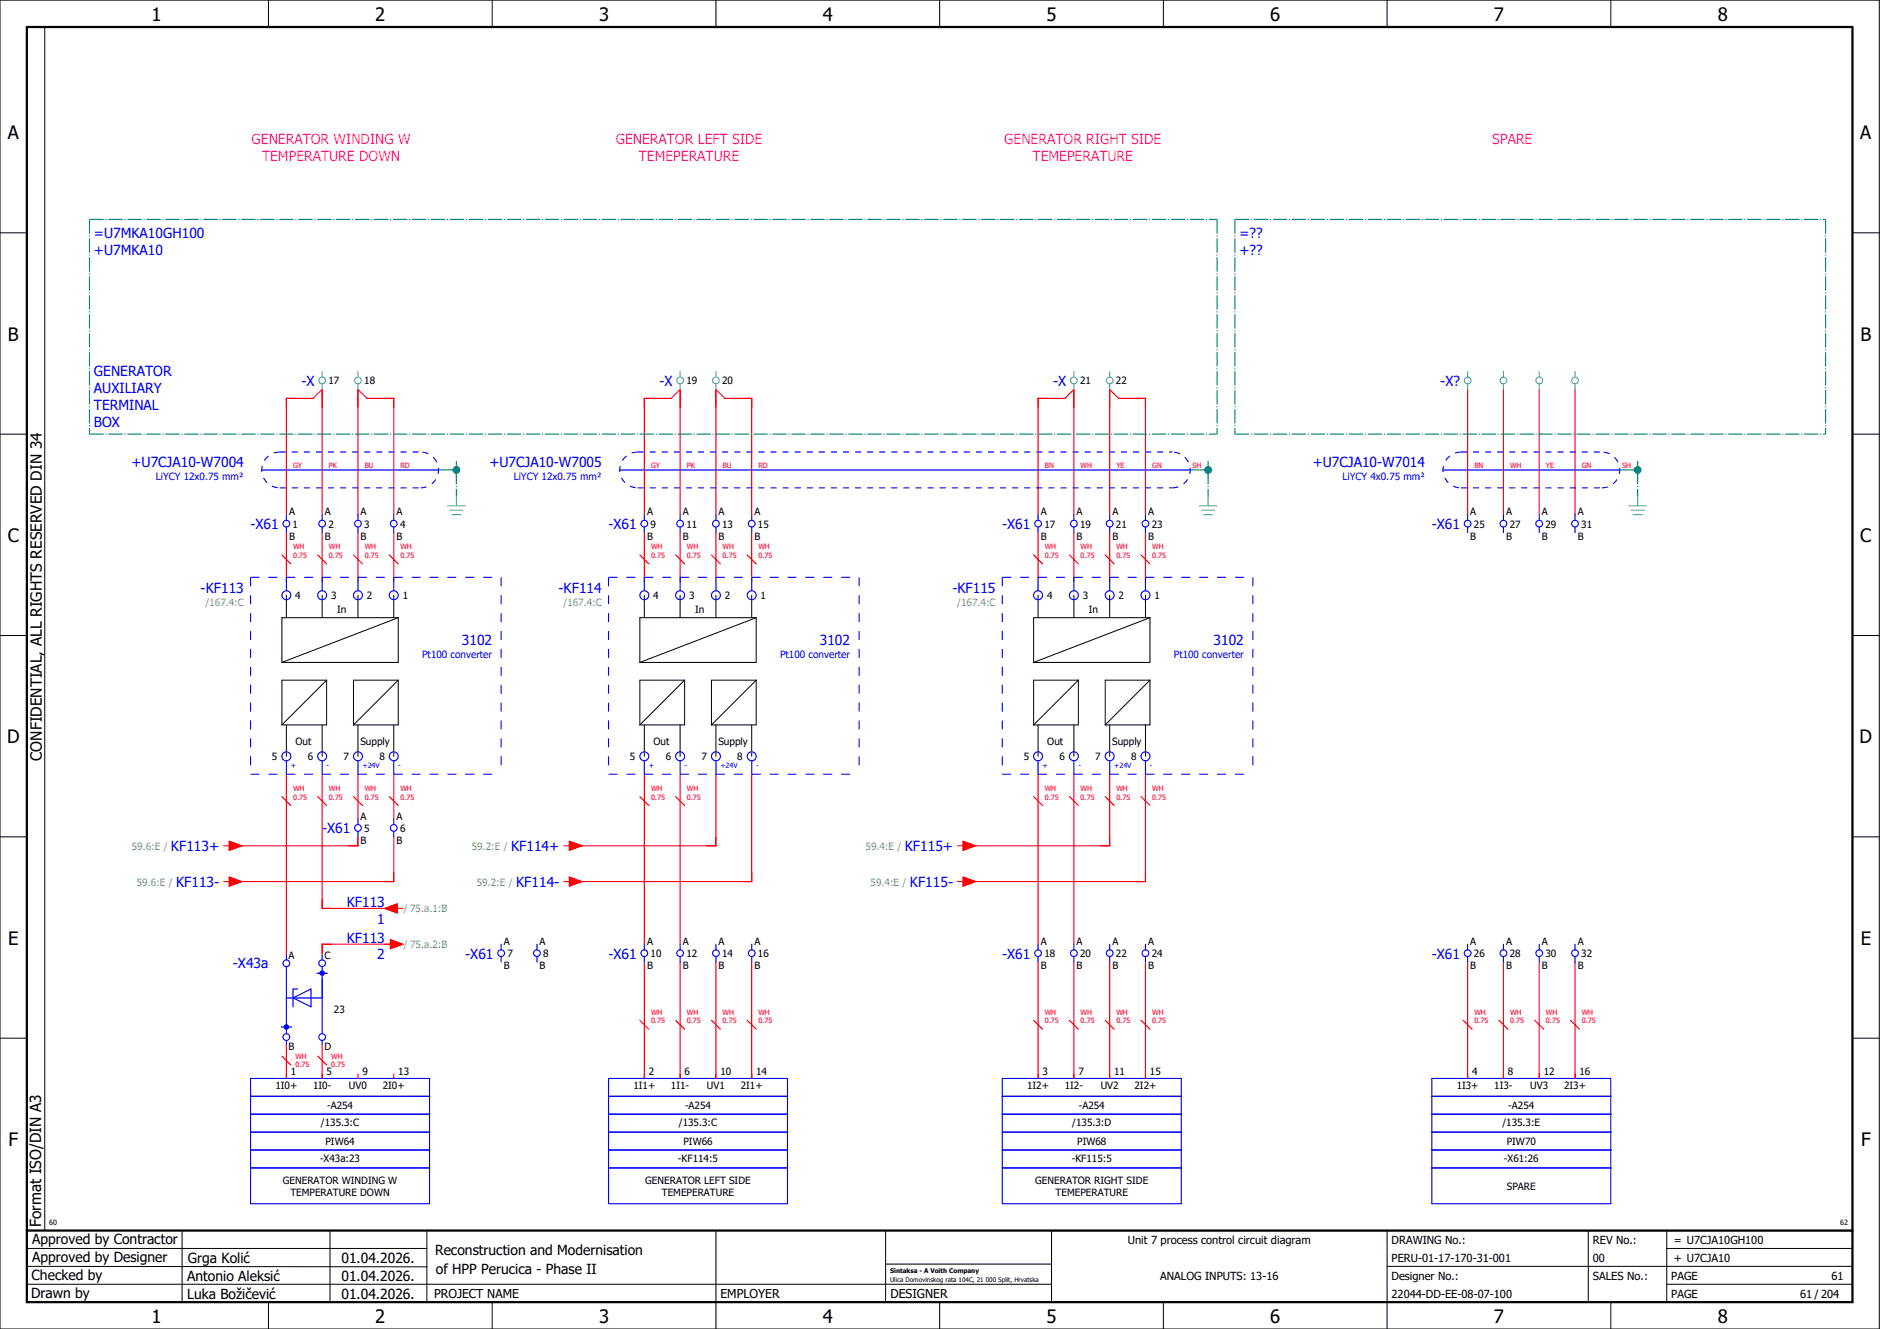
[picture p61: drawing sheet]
<svg xmlns="http://www.w3.org/2000/svg" width="420mm" height="297mm" viewBox="0 0 420 297" stroke-linecap="round" stroke-linejoin="round" font-family="sans-serif">
<defs><g id="words">
<g font-size="4.1">
<text x="33.9" y="4.7">1</text>
<text x="83.9" y="4.7">2</text>
<text x="133.9" y="4.7">3</text>
<text x="183.9" y="4.7">4</text>
<text x="233.9" y="4.7">5</text>
<text x="283.9" y="4.7">6</text>
<text x="333.9" y="4.7">7</text>
<text x="383.9" y="4.7">8</text>
<text x="1.8" y="31.2">A</text>
<text x="415.8" y="31.2">A</text>
<text x="1.8" y="76.2">B</text>
<text x="415.8" y="76.2">B</text>
<text x="1.8" y="121.2">C</text>
<text x="415.8" y="121.2">C</text>
<text x="1.6" y="166.2">D</text>
<text x="415.6" y="166.2">D</text>
<text x="1.8" y="211.2">E</text>
<text x="415.8" y="211.2">E</text>
<text x="1.9" y="256.2">F</text>
<text x="415.9" y="256.2">F</text>
<text x="33.9" y="295.7">1</text>
<text x="83.9" y="295.7">2</text>
<text x="133.9" y="295.7">3</text>
<text x="183.9" y="295.7">4</text>
<text x="233.9" y="295.7">5</text>
<text x="283.9" y="295.7">6</text>
<text x="333.9" y="295.7">7</text>
<text x="383.9" y="295.7">8</text>
</g>
<g font-size="3.4">
<text x="9.4" y="170" transform="rotate(-90 9.4 170)">CONFIDENTIAL, ALL RIGHTS RESERVED DIN 34</text>
<text x="9.2" y="274.3" transform="rotate(-90 9.2 274.3)">Format ISO/DIN A3</text>
</g>
<g font-size="3.1" fill="#f0f">
<text x="56.2" y="32.1">GENERATOR WINDING W</text>
<text x="58.6" y="35.9">TEMPERATURE DOWN</text>
<text x="137.6" y="32.1">GENERATOR LEFT SIDE</text>
<text x="142.8" y="35.9">TEMEPERATURE</text>
<text x="224.4" y="32.1">GENERATOR RIGHT SIDE</text>
<text x="230.8" y="35.9">TEMEPERATURE</text>
<text x="333.5" y="32.1">SPARE</text>
</g>
<g font-size="3.1" fill="#00f">
<text x="21" y="53.1">=U7MKA10GH100</text>
<text x="277" y="53.1">=??</text>
<text x="21" y="56.9">+U7MKA10</text>
<text x="277" y="56.9">+??</text>
<text x="21" y="84.1">GENERATOR</text>
<text x="21" y="87.9">AUXILIARY</text>
<text x="67.4" y="86.3">-X</text>
<text x="147.4" y="86.3">-X</text>
<text x="235.4" y="86.3">-X</text>
<text x="321.9" y="86.3">-X?</text>
<text x="21" y="91.6">TERMINAL</text>
<text x="21" y="95.4">BOX</text>
<text x="29.4" y="104.4">+U7CJA10-W7004</text>
<text x="109.4" y="104.4">+U7CJA10-W7005</text>
<text x="293.4" y="104.4">+U7CJA10-W7014</text>
<text x="56" y="118.3">-X61</text>
<text x="136" y="118.3">-X61</text>
<text x="224" y="118.3">-X61</text>
<text x="320" y="118.3">-X61</text>
<text x="44.8" y="132.6">-KF113</text>
<text x="124.8" y="132.6">-KF114</text>
<text x="212.8" y="132.6">-KF115</text>
<text x="103.2" y="144.1">3102</text>
<text x="183.2" y="144.1">3102</text>
<text x="271.2" y="144.1">3102</text>
<text x="38.2" y="190.3">KF113+</text>
<text x="72" y="186.3">-X61</text>
<text x="114.2" y="190.3">KF114+</text>
<text x="202.2" y="190.3">KF115+</text>
<text x="39.3" y="198.3">KF113-</text>
<text x="77.5" y="202.7">KF113</text>
<text x="115.3" y="198.3">KF114-</text>
<text x="203.3" y="198.3">KF115-</text>
<text x="84.3" y="206.4">1</text>
<text x="77.5" y="210.7">KF113</text>
<text x="84.3" y="214.4">2</text>
<text x="104" y="214.3">-X61</text>
<text x="136" y="214.3">-X61</text>
<text x="224" y="214.3">-X61</text>
<text x="320" y="214.3">-X61</text>
<text x="52" y="216.3">-X43a</text>
</g>
<g font-size="3.1">
<text x="7.2" y="278.1">Approved by Contractor</text>
<text x="97.2" y="280.5">Reconstruction and Modernisation</text>
<text x="7.1" y="286.1">Checked by</text>
<text x="7.2" y="282.1">Approved by Designer</text>
<text x="41.8" y="286.2">Antonio Aleksić</text>
<text x="42" y="282.3">Grga Kolić</text>
<text x="76.3" y="282.3">01.04.2026.</text>
<text x="76.3" y="286.3">01.04.2026.</text>
<text x="97.4" y="284.8">of HPP Perucica - Phase II</text>
<text x="6.9" y="290">Drawn by</text>
<text x="41.8" y="290.3">Luka Božičević</text>
<text x="76.3" y="290.3">01.04.2026.</text>
</g>
<g font-size="2.7">
<text x="97" y="290.1">PROJECT NAME</text>
<text x="161" y="290.1">EMPLOYER</text>
<text x="199" y="290.1">DESIGNER</text>
</g>
<g font-size="2.5">
<text x="252" y="278">Unit 7 process control circuit diagram</text>
<text x="311" y="278">DRAWING No.:</text>
<text x="356" y="278">REV No.:</text>
<text x="374.1" y="278">= U7CJA10GH100</text>
<text x="259.3" y="286">ANALOG INPUTS: 13-16</text>
<text x="311" y="286">Designer No.:</text>
<text x="311" y="282">PERU-01-17-170-31-001</text>
<text x="356" y="286">SALES No.:</text>
<text x="356" y="282">00</text>
<text x="373.5" y="286">PAGE</text>
<text x="374.1" y="282.1">+ U7CJA10</text>
<text x="409.3" y="286">61</text>
<text x="311" y="290">22044-DD-EE-08-07-100</text>
<text x="373.5" y="290">PAGE</text>
<text x="402.3" y="290">61 / 204</text>
</g>
<g font-size="2.2">
<text x="73.4" y="85.9">17</text>
<text x="81.4" y="85.9">18</text>
<text x="153.4" y="85.9">19</text>
<text x="161.4" y="85.9">20</text>
<text x="241.4" y="85.9">21</text>
<text x="249.4" y="85.9">22</text>
<text x="64.6" y="115.2">A</text>
<text x="65.4" y="117.9">1</text>
<text x="72.6" y="115.2">A</text>
<text x="73.4" y="117.9">2</text>
<text x="80.6" y="115.2">A</text>
<text x="81.4" y="117.9">3</text>
<text x="88.6" y="115.2">A</text>
<text x="89.4" y="117.9">4</text>
<text x="144.6" y="115.2">A</text>
<text x="145.4" y="117.9">9</text>
<text x="152.6" y="115.2">A</text>
<text x="153.4" y="117.9">11</text>
<text x="160.6" y="115.2">A</text>
<text x="161.4" y="117.9">13</text>
<text x="168.6" y="115.2">A</text>
<text x="169.4" y="117.9">15</text>
<text x="232.6" y="115.2">A</text>
<text x="233.4" y="117.9">17</text>
<text x="240.6" y="115.2">A</text>
<text x="241.4" y="117.9">19</text>
<text x="248.6" y="115.2">A</text>
<text x="249.4" y="117.9">21</text>
<text x="256.6" y="115.2">A</text>
<text x="257.4" y="117.9">23</text>
<text x="328.6" y="115.2">A</text>
<text x="329.4" y="117.9">25</text>
<text x="336.6" y="115.2">A</text>
<text x="337.4" y="117.9">27</text>
<text x="344.6" y="115.2">A</text>
<text x="345.4" y="117.9">29</text>
<text x="352.6" y="115.2">A</text>
<text x="353.4" y="117.9">31</text>
<text x="64.6" y="120.7">B</text>
<text x="72.6" y="120.7">B</text>
<text x="80.6" y="120.7">B</text>
<text x="88.6" y="120.7">B</text>
<text x="144.6" y="120.7">B</text>
<text x="152.6" y="120.7">B</text>
<text x="160.6" y="120.7">B</text>
<text x="168.6" y="120.7">B</text>
<text x="232.6" y="120.7">B</text>
<text x="240.6" y="120.7">B</text>
<text x="248.6" y="120.7">B</text>
<text x="256.6" y="120.7">B</text>
<text x="328.6" y="120.7">B</text>
<text x="336.6" y="120.7">B</text>
<text x="344.6" y="120.7">B</text>
<text x="352.6" y="120.7">B</text>
<text x="66" y="133.9">4</text>
<text x="74" y="133.9">3</text>
<text x="75.4" y="137.1">In</text>
<text x="82" y="133.9">2</text>
<text x="90" y="133.9">1</text>
<text x="146" y="133.9">4</text>
<text x="154" y="133.9">3</text>
<text x="155.4" y="137.1">In</text>
<text x="162" y="133.9">2</text>
<text x="170" y="133.9">1</text>
<text x="234" y="133.9">4</text>
<text x="242" y="133.9">3</text>
<text x="243.3" y="137.1">In</text>
<text x="250" y="133.9">2</text>
<text x="258" y="133.9">1</text>
<text x="66.1" y="166.5">Out</text>
<text x="80.5" y="166.5">Supply</text>
<text x="146.1" y="166.5">Out</text>
<text x="160.5" y="166.5">Supply</text>
<text x="234.1" y="166.5">Out</text>
<text x="248.5" y="166.5">Supply</text>
<text x="60.8" y="169.9">5</text>
<text x="68.8" y="169.9">6</text>
<text x="76.8" y="169.9">7</text>
<text x="84.8" y="169.9">8</text>
<text x="140.8" y="169.9">5</text>
<text x="148.8" y="169.9">6</text>
<text x="156.8" y="169.9">7</text>
<text x="164.8" y="169.9">8</text>
<text x="228.8" y="169.9">5</text>
<text x="236.8" y="169.9">6</text>
<text x="244.8" y="169.9">7</text>
<text x="252.8" y="169.9">8</text>
<text x="80.6" y="183.2">A</text>
<text x="81.4" y="185.9">5</text>
<text x="88.6" y="183.2">A</text>
<text x="89.4" y="185.9">6</text>
<text x="80.6" y="188.7">B</text>
<text x="88.6" y="188.7">B</text>
<text x="64.5" y="214.3">A</text>
<text x="72.5" y="214.3">C</text>
<text x="112.6" y="211.2">A</text>
<text x="113.4" y="213.9">7</text>
<text x="120.6" y="211.2">A</text>
<text x="121.4" y="213.9">8</text>
<text x="144.6" y="211.2">A</text>
<text x="145.4" y="213.9">10</text>
<text x="152.6" y="211.2">A</text>
<text x="153.4" y="213.9">12</text>
<text x="160.6" y="211.2">A</text>
<text x="161.4" y="213.9">14</text>
<text x="168.6" y="211.2">A</text>
<text x="169.4" y="213.9">16</text>
<text x="232.6" y="211.2">A</text>
<text x="233.4" y="213.9">18</text>
<text x="240.6" y="211.2">A</text>
<text x="241.4" y="213.9">20</text>
<text x="248.6" y="211.2">A</text>
<text x="249.4" y="213.9">22</text>
<text x="256.6" y="211.2">A</text>
<text x="257.4" y="213.9">24</text>
<text x="328.6" y="211.2">A</text>
<text x="329.4" y="213.9">26</text>
<text x="336.6" y="211.2">A</text>
<text x="337.4" y="213.9">28</text>
<text x="344.6" y="211.2">A</text>
<text x="345.4" y="213.9">30</text>
<text x="352.6" y="211.2">A</text>
<text x="353.4" y="213.9">32</text>
<text x="112.6" y="216.7">B</text>
<text x="120.6" y="216.7">B</text>
<text x="144.6" y="216.7">B</text>
<text x="152.6" y="216.7">B</text>
<text x="160.6" y="216.7">B</text>
<text x="168.6" y="216.7">B</text>
<text x="232.6" y="216.7">B</text>
<text x="240.6" y="216.7">B</text>
<text x="248.6" y="216.7">B</text>
<text x="256.6" y="216.7">B</text>
<text x="328.6" y="216.7">B</text>
<text x="336.6" y="216.7">B</text>
<text x="344.6" y="216.7">B</text>
<text x="352.6" y="216.7">B</text>
<text x="74.6" y="226.4">23</text>
<text x="64.5" y="234.8">B</text>
<text x="72.5" y="234.8">D</text>
<text x="61.5" y="243.5">1I0+</text>
<text x="65" y="240.4">1</text>
<text x="70" y="243.5">1I0-</text>
<text x="73" y="240.4">5</text>
<text x="78" y="243.5">UV0</text>
<text x="81" y="240.4">9</text>
<text x="85.5" y="243.5">2I0+</text>
<text x="89" y="240.4">13</text>
<text x="141.5" y="243.5">1I1+</text>
<text x="145" y="240.4">2</text>
<text x="150" y="243.5">1I1-</text>
<text x="153" y="240.4">6</text>
<text x="158" y="243.5">UV1</text>
<text x="161" y="240.4">10</text>
<text x="165.5" y="243.5">2I1+</text>
<text x="169" y="240.4">14</text>
<text x="229.5" y="243.5">1I2+</text>
<text x="233" y="240.4">3</text>
<text x="238" y="243.5">1I2-</text>
<text x="241" y="240.4">7</text>
<text x="246" y="243.5">UV2</text>
<text x="249" y="240.4">11</text>
<text x="253.5" y="243.5">2I2+</text>
<text x="257" y="240.4">15</text>
<text x="325.5" y="243.5">1I3+</text>
<text x="329" y="240.4">4</text>
<text x="334" y="243.5">1I3-</text>
<text x="337" y="240.4">8</text>
<text x="342" y="243.5">UV3</text>
<text x="345" y="240.4">12</text>
<text x="349.5" y="243.5">2I3+</text>
<text x="353" y="240.4">16</text>
<text x="71.7" y="251.8">/135.3:C</text>
<text x="73.1" y="247.8">-A254</text>
<text x="151.7" y="251.8">/135.3:C</text>
<text x="153.1" y="247.8">-A254</text>
<text x="239.6" y="251.8">/135.3:D</text>
<text x="241.1" y="247.8">-A254</text>
<text x="335.8" y="251.8">/135.3:E</text>
<text x="337.1" y="247.8">-A254</text>
<text x="72.7" y="256">PIW64</text>
<text x="152.7" y="256">PIW66</text>
<text x="240.7" y="256">PIW68</text>
<text x="336.7" y="256">PIW70</text>
<text x="71.5" y="259.8">-X43a:23</text>
<text x="151.5" y="259.8">-KF114:5</text>
<text x="239.5" y="259.8">-KF115:5</text>
<text x="336.1" y="259.8">-X61:26</text>
<text x="63.2" y="264.6">GENERATOR WINDING W</text>
<text x="64.9" y="267.3">TEMPERATURE DOWN</text>
<text x="144.2" y="264.6">GENERATOR LEFT SIDE</text>
<text x="147.9" y="267.3">TEMEPERATURE</text>
<text x="231.4" y="264.6">GENERATOR RIGHT SIDE</text>
<text x="235.9" y="267.3">TEMEPERATURE</text>
<text x="336.8" y="265.9">SPARE</text>
</g>
<g font-size="2.2" fill="#00f">
<text x="34.8" y="107.3">LiYCY 12x0.75 mm²</text>
<text x="114.8" y="107.3">LiYCY 12x0.75 mm²</text>
<text x="300" y="107.3">LiYCY 4x0.75 mm²</text>
<text x="94.3" y="147">Pt100 converter</text>
<text x="174.3" y="147">Pt100 converter</text>
<text x="262.3" y="147">Pt100 converter</text>
</g>
<g font-size="2.2" fill="#7ca552">
<text x="46" y="135.5">/167.4:C</text>
<text x="126" y="135.5">/167.4:C</text>
<text x="214" y="135.5">/167.4:C</text>
<text x="29.4" y="189.9">59.6:E /</text>
<text x="105.4" y="189.9">59.2:E /</text>
<text x="193.4" y="189.9">59.4:E /</text>
<text x="30.6" y="197.9">59.6:E /</text>
<text x="106.6" y="197.9">59.2:E /</text>
<text x="194.6" y="197.9">59.4:E /</text>
<text x="90.3" y="203.8">/ 75.a.1:B</text>
<text x="90.3" y="211.8">/ 75.a.2:B</text>
</g>
<g font-size="1.6" fill="#f00">
<text x="65.5" y="104.5">GY</text>
<text x="73.5" y="104.5">PK</text>
<text x="81.5" y="104.5">BU</text>
<text x="89.5" y="104.5">RD</text>
<text x="145.5" y="104.5">GY</text>
<text x="153.5" y="104.5">PK</text>
<text x="161.5" y="104.5">BU</text>
<text x="169.5" y="104.5">RD</text>
<text x="233.5" y="104.5">BN</text>
<text x="241.5" y="104.5">WH</text>
<text x="249.5" y="104.5">YE</text>
<text x="257.5" y="104.5">GN</text>
<text x="266.5" y="104.5">SH</text>
<text x="329.5" y="104.5">BN</text>
<text x="337.5" y="104.5">WH</text>
<text x="345.5" y="104.5">YE</text>
<text x="353.5" y="104.5">GN</text>
<text x="362.5" y="104.5">SH</text>
<text x="65.5" y="124.7">0.75</text>
<text x="65.5" y="122.8">WH</text>
<text x="73.5" y="124.7">0.75</text>
<text x="73.5" y="122.8">WH</text>
<text x="81.5" y="124.7">0.75</text>
<text x="81.5" y="122.8">WH</text>
<text x="89.5" y="124.7">0.75</text>
<text x="89.5" y="122.8">WH</text>
<text x="145.5" y="124.7">0.75</text>
<text x="145.5" y="122.8">WH</text>
<text x="153.5" y="124.7">0.75</text>
<text x="153.5" y="122.8">WH</text>
<text x="161.5" y="124.7">0.75</text>
<text x="161.5" y="122.8">WH</text>
<text x="169.5" y="124.7">0.75</text>
<text x="169.5" y="122.8">WH</text>
<text x="233.5" y="124.7">0.75</text>
<text x="233.5" y="122.8">WH</text>
<text x="241.5" y="124.7">0.75</text>
<text x="241.5" y="122.8">WH</text>
<text x="249.5" y="124.7">0.75</text>
<text x="249.5" y="122.8">WH</text>
<text x="257.5" y="124.7">0.75</text>
<text x="257.5" y="122.8">WH</text>
<text x="65.5" y="178.7">0.75</text>
<text x="65.5" y="176.8">WH</text>
<text x="73.5" y="178.7">0.75</text>
<text x="73.5" y="176.8">WH</text>
<text x="81.5" y="178.7">0.75</text>
<text x="81.5" y="176.8">WH</text>
<text x="89.5" y="178.7">0.75</text>
<text x="89.5" y="176.8">WH</text>
<text x="145.5" y="178.7">0.75</text>
<text x="145.5" y="176.8">WH</text>
<text x="153.5" y="178.7">0.75</text>
<text x="153.5" y="176.8">WH</text>
<text x="233.5" y="178.7">0.75</text>
<text x="233.5" y="176.8">WH</text>
<text x="241.5" y="178.7">0.75</text>
<text x="241.5" y="176.8">WH</text>
<text x="249.5" y="178.7">0.75</text>
<text x="249.5" y="176.8">WH</text>
<text x="257.5" y="178.7">0.75</text>
<text x="257.5" y="176.8">WH</text>
<text x="145.5" y="226.8">WH</text>
<text x="153.5" y="226.8">WH</text>
<text x="161.5" y="226.8">WH</text>
<text x="169.5" y="226.8">WH</text>
<text x="233.5" y="226.8">WH</text>
<text x="241.5" y="226.8">WH</text>
<text x="249.5" y="226.8">WH</text>
<text x="257.5" y="226.8">WH</text>
<text x="329.5" y="226.8">WH</text>
<text x="337.5" y="226.8">WH</text>
<text x="345.5" y="226.8">WH</text>
<text x="353.5" y="226.8">WH</text>
<text x="145.5" y="228.7">0.75</text>
<text x="153.5" y="228.7">0.75</text>
<text x="161.5" y="228.7">0.75</text>
<text x="169.5" y="228.7">0.75</text>
<text x="233.5" y="228.7">0.75</text>
<text x="241.5" y="228.7">0.75</text>
<text x="249.5" y="228.7">0.75</text>
<text x="257.5" y="228.7">0.75</text>
<text x="329.5" y="228.7">0.75</text>
<text x="337.5" y="228.7">0.75</text>
<text x="345.5" y="228.7">0.75</text>
<text x="353.5" y="228.7">0.75</text>
<text x="66" y="238.6">0.75</text>
<text x="66" y="236.6">WH</text>
<text x="74" y="238.6">0.75</text>
<text x="74" y="236.6">WH</text>
</g>
<g font-size="1.6" fill="#00f">
<text x="65" y="171.7">+</text>
<text x="73" y="171.7">-</text>
<text x="81" y="171.7">+24V</text>
<text x="89" y="171.7">-</text>
<text x="145" y="171.7">+</text>
<text x="153" y="171.7">-</text>
<text x="161" y="171.7">+24V</text>
<text x="169" y="171.7">-</text>
<text x="233" y="171.7">+</text>
<text x="241" y="171.7">-</text>
<text x="249" y="171.7">+24V</text>
<text x="257" y="171.7">-</text>
</g>
<g font-size="1.6">
<text x="11" y="273.7">60</text>
<text x="411.2" y="273.7">62</text>
</g>
<g font-size="1.4">
<text x="198.9" y="284.4">Sintaksa - A Voith Company</text>
<text x="198.9" y="286.4">Ulica Domovinskog rata 104C, 21 000 Split, Hrvatska</text>
</g>
</g></defs>
<g fill="none" stroke="#000" stroke-width=".22">
<path d="M0 0h420v297h-420zM10 6v269M60 0v6M110 0v6M160 0v6M210 0v6M260 0v6M310 0v6M360 0v6M0 52h6M414 52h6M0 97h6"/>
<path d="M414 97h6M64 133v5M72 133v5M80 133v5M88 133v5M89 138.1v10h-26M89 138.1h-26v10M89 138.1l-26 10M0 142h6M73 152h-10v10M73 152l-10 10M73 152v10h-10"/>
<path d="M89 152v10h-10M89 152h-10v10M89 152l-10 10M414 142h6M64 162v7M72 162v7M80 162v7M88 162v7M414 176.3v87.4M0 187h6M414 187h6M0 232h6"/>
<path d="M414 232h6M6 279h89.4M40.7 275v16M73.7 274.9v16M95.4 275.1v16M160 275v22M197.9 275.1v16M310 275v22M355 275v16M372.5 279h41.5M372.5 275v16M414 275h-179v16"/>
<path d="M6 283l89.4 .1M6 287h229M60 291v6M110 291v6M197.9 282.5h37.1M210 291v6M260 291v6M310 283h104M360 291v6M372.5 287h41.5"/>
</g>
<path d="M6 6h408v285h-408zM6 275h408" fill="none" stroke="#000" stroke-width=".5"/>
<g fill="none" stroke="#f00" stroke-width=".25">
<path d="M70 89h-6v26M72 87v28M80 87v28M82 89h6v26M150 89h-6v26M152 87v28M160 87v28M162 89h6v26M238 89h-6v26M240 87v28M248 87v28M250 89h6v26"/>
<path d="M328 87v28M336 87v28M344 87v28M352 87v28M64 119v11M72 119v11M80 119v11M88 119v11M144 119v11M152 119v11M160 119v11M168 119v11"/>
<path d="M232 119v11M240 119v11M248 119v11M256 119v11M64 173v40.5M72 173v30h16M80 173v10M88 173v10M144 173v38M152 173v38M160 173v16h-32M168 173v24h-40"/>
<path d="M232 173v38M240 173v38M248 173v16h-32M256 173v24h-40M80 187v2h-28M88 187v10h-36M88 211h-16v2.5M144 215v26M152 215v26M160 215v26M168 215v26M232 215v26"/>
<path d="M240 215v26M248 215v26M256 215v26M328 215v26M336 215v26M344 215v26M352 215v26M64 233.5v7.5M72 233.5v7.5"/>
</g>
<path d="M98 105h2M102 105v6M266 105h2M268 105h2M270 105v6M270 103v4M362 105h2M366 105v6" fill="none" stroke="#00be00" stroke-width=".25" stroke-dasharray="3.2 .4 .3 .4" stroke-linecap="butt"/>
<circle cx="270" cy="105" r=".88" fill="#00be00"/>
<path d="M72 201v2h2M74 211h-2v2" fill="none" stroke="#f00" stroke-width=".25"/>
<path d="M100 105h2M102 103v4" fill="none" stroke="#00be00" stroke-width=".25" stroke-dasharray="3.2 .4 .3 .4" stroke-linecap="butt"/>
<circle cx="102" cy="105" r=".87" fill="#00be00"/>
<path d="M364 105h2M366 103v4" fill="none" stroke="#00be00" stroke-width=".25" stroke-dasharray="3.2 .4 .3 .4" stroke-linecap="butt"/>
<circle cx="366" cy="105" r=".87" fill="#00be00"/>
<g fill="none" stroke="#000" stroke-width=".22">
<path d="M144 133v5M152 133v5M160 133v5M168 133v5M169 138.1v10h-26M169 138.1h-26v10M169 138.1l-26 10M232 133v5M240 133v5M248 133v5M256 133v5M257 138.1v10h-26"/>
<path d="M257 138.1h-26v10M257 138.1l-26 10M153 152h-10v10M153 152l-10 10M153 152v10h-10M169 152v10h-10M169 152h-10v10M169 152l-10 10M241 152v10h-10M241 152h-10v10M241 152l-10 10M257 152v10h-10"/>
<path d="M257 152h-10v10M257 152l-10 10M144 162v7M152 162v7M160 162v7M168 162v7M232 162v7M240 162v7M248 162v7M256 162v7"/>
</g>
<g fill="none" stroke="#f00" stroke-width=".25">
<path d="M66 89h-2v2M70 89l2-2v4M82 89l-2-2v4M86 89h2v2M146 89h-2v2M150 89l2-2v4M162 89l-2-2v4M166 89h2v2M234 89h-2v2M238 89l2-2v4M250 89l-2-2v4M254 89h2v2"/>
<path d="M63 124l2 2M71 124l2 2M79 124l2 2M87 124l2 2M63 178l2 2M71 178l2 2M79 178l2 2M87 178l2 2M160 187v2h-2M168 195v2h-2M248 187v2h-2M256 195v2h-2"/>
<path d="M63 236l2 2M71 236l2 2M143 228l2 2M151 228l2 2M159 228l2 2M167 228l2 2M231 228l2 2M239 228l2 2M247 228l2 2M255 228l2 2M327 228l2 2M335 228l2 2"/>
<path d="M343 228l2 2M351 228l2 2M64 240v1M72 240v1M80 240v1M88 240v1M144 240v1M152 240v1M160 240v1M168 240v1M232 240v1M240 240v1"/>
<path d="M248 240v1M256 240v1M328 240v1M336 240v1M344 240v1M352 240v1"/>
</g>
<g fill="none" stroke="#00f" stroke-width=".25">
<path d="M64 115v1.3M64 117.8v1.2M72 115v1.3M72 117.8v1.2M80 115v1.3M80 117.8v1.2M88 115v1.3M88 117.8v1.2M144 115v1.3M144 117.8v1.2M152 115v1.3M152 117.8v1.2"/>
<path d="M160 115v1.3M160 117.8v1.2M168 115v1.3M168 117.8v1.2M232 115v1.3M232 117.8v1.2M240 115v1.3M240 117.8v1.2M248 115v1.3M248 117.8v1.2M256 115v1.3M256 117.8v1.2"/>
<path d="M328 115v1.3M328 117.8v1.2M336 115v1.3M336 117.8v1.2M344 115v1.3M344 117.8v1.2M352 115v1.3M352 117.8v1.2M64 129v3M72 129v3M80 129v3M88 129v3"/>
<path d="M64 170v3M72 170v3M80 170v3M88 170v3M80 183v1.3M80 185.8v1.2M88 183v1.3M88 185.8v1.2M112 211v1.3M112 213.8v1.2M120 211v1.3M120 213.8v1.2"/>
<path d="M144 211v1.3M144 213.8v1.2M152 211v1.3M152 213.8v1.2M160 211v1.3M160 213.8v1.2M168 211v1.3M168 213.8v1.2M232 211v1.3M232 213.8v1.2M240 211v1.3M240 213.8v1.2"/>
<path d="M248 211v1.3M248 213.8v1.2M256 211v1.3M256 213.8v1.2M328 211v1.3M328 213.8v1.2M336 211v1.3M336 213.8v1.2M344 211v1.3M344 213.8v1.2M352 211v1.3M352 213.8v1.2"/>
<path d="M56 249h40M56 241h40v28h-40zM56 245h40M56 257h40M56 253h40M136 249h40M136 245h40M136 257h40M136 253h40M136 241h40v28h-40zM224 249h40M224 245h40"/>
<path d="M224 257h40M224 253h40M224 241h40v28h-40zM320 249h40M320 245h40M320 257h40M320 253h40M320 241h40v28h-40zM56 261h40M136 261h40M224 261h40M320 261h40"/>
<circle cx="64" cy="117" r=".75"/>
<circle cx="72" cy="117" r=".75"/>
<circle cx="80" cy="117" r=".75"/>
<circle cx="88" cy="117" r=".75"/>
<circle cx="144" cy="117" r=".75"/>
<circle cx="152" cy="117" r=".75"/>
<circle cx="160" cy="117" r=".75"/>
<circle cx="168" cy="117" r=".75"/>
<circle cx="232" cy="117" r=".75"/>
<circle cx="240" cy="117" r=".75"/>
<circle cx="248" cy="117" r=".75"/>
<circle cx="256" cy="117" r=".75"/>
<circle cx="328" cy="117" r=".75"/>
<circle cx="336" cy="117" r=".75"/>
<circle cx="344" cy="117" r=".75"/>
<circle cx="352" cy="117" r=".75"/>
<circle cx="64" cy="133" r="1"/>
<circle cx="72" cy="133" r="1"/>
<circle cx="80" cy="133" r="1"/>
<circle cx="88" cy="133" r="1"/>
<circle cx="64" cy="169" r="1"/>
<circle cx="72" cy="169" r="1"/>
<circle cx="80" cy="169" r="1"/>
<circle cx="88" cy="169" r="1"/>
<circle cx="80" cy="185" r=".75"/>
<circle cx="88" cy="185" r=".75"/>
<circle cx="112" cy="213" r=".75"/>
<circle cx="120" cy="213" r=".75"/>
<circle cx="144" cy="213" r=".75"/>
<circle cx="152" cy="213" r=".75"/>
<circle cx="160" cy="213" r=".75"/>
<circle cx="168" cy="213" r=".75"/>
<circle cx="232" cy="213" r=".75"/>
<circle cx="240" cy="213" r=".75"/>
<circle cx="248" cy="213" r=".75"/>
<circle cx="256" cy="213" r=".75"/>
<circle cx="328" cy="213" r=".75"/>
<circle cx="336" cy="213" r=".75"/>
<circle cx="344" cy="213" r=".75"/>
<circle cx="352" cy="213" r=".75"/>
</g>
<g fill="none" stroke="#52a5a5" stroke-width=".25">
<path d="M72 83v1.3M72 85.8v1.2M80 83v1.3M80 85.8v1.2M152 83v1.3M152 85.8v1.2M160 83v1.3M160 85.8v1.2M240 83v1.3M240 85.8v1.2M248 83v1.3M248 85.8v1.2"/>
<path d="M328 83v1.3M328 85.8v1.2M336 83v1.3M336 85.8v1.2M344 83v1.3M344 85.8v1.2M352 83v1.3M352 85.8v1.2M268 113h4M268.5 114h3M269 115h2M270 111v2"/>
<circle cx="72" cy="85" r=".75"/>
<circle cx="80" cy="85" r=".75"/>
<circle cx="152" cy="85" r=".75"/>
<circle cx="160" cy="85" r=".75"/>
<circle cx="240" cy="85" r=".75"/>
<circle cx="248" cy="85" r=".75"/>
<circle cx="328" cy="85" r=".75"/>
<circle cx="336" cy="85" r=".75"/>
<circle cx="344" cy="85" r=".75"/>
<circle cx="352" cy="85" r=".75"/>
</g>
<path d="M56 129h56M56 129v44M112 129v44M56 173h56" fill="none" stroke="#00f" stroke-width=".25" stroke-dasharray="2 2" stroke-linecap="butt"/>
<circle cx="64" cy="229.5" r=".63" fill="#00f"/>
<g fill="none" stroke="#00f" stroke-width=".25">
<path d="M64 216v15M72 219v12"/>
<circle cx="64" cy="231.8" r=".75"/>
</g>
<circle cx="72" cy="217.5" r=".63" fill="#00f"/>
<g fill="none" stroke="#00f" stroke-width=".25">
<path d="M58.5 105h39.5M138.5 105h127.5M322.5 105h39.5M144 129v3M152 129v3M160 129v3M168 129v3M232 129v3M240 129v3M248 129v3M256 129v3M144 170v3"/>
<path d="M152 170v3M160 170v3M168 170v3M232 170v3M240 170v3M248 170v3M256 170v3M64 213.5v1M70.8 217.5h2.4M71 217.5h2M72 213.5v1M72 216v7h-8"/>
<path d="M62.8 229.5h2.4M64 232.5v1M65.5 223l4-2v4zM66.5 221h-1v4M72 232.5v1"/>
<circle cx="144" cy="133" r="1"/>
<circle cx="152" cy="133" r="1"/>
<circle cx="160" cy="133" r="1"/>
<circle cx="168" cy="133" r="1"/>
<circle cx="232" cy="133" r="1"/>
<circle cx="240" cy="133" r="1"/>
<circle cx="248" cy="133" r="1"/>
<circle cx="256" cy="133" r="1"/>
<circle cx="144" cy="169" r="1"/>
<circle cx="152" cy="169" r="1"/>
<circle cx="160" cy="169" r="1"/>
<circle cx="168" cy="169" r="1"/>
<circle cx="232" cy="169" r="1"/>
<circle cx="240" cy="169" r="1"/>
<circle cx="248" cy="169" r="1"/>
<circle cx="256" cy="169" r="1"/>
<circle cx="64" cy="215.3" r=".75"/>
<circle cx="72" cy="215.3" r=".75"/>
<circle cx="72" cy="231.8" r=".75"/>
</g>
<path d="M20 49h252M20 49v48M272 49v48M276 49h132M276 49v48M408 49v48M20 97h252M276 97h132" fill="none" stroke="#007f7f" stroke-width=".25" stroke-dasharray="3.2 .4 .3 .4" stroke-linecap="butt"/>
<path d="M62.5 109h31.5M62.5 101h31.5M62.5 101a4 4 0 0 0-4 4 4 4 0 0 0 4 4M94 109a4 4 0 0 0 4-4 4 4 0 0 0-4-4M142.5 109h119.5M142.5 101h119.5M142.5 101a4 4 0 0 0-4 4 4 4 0 0 0 4 4M262 109a4 4 0 0 0 4-4 4 4 0 0 0-4-4M326.5 109h31.5M326.5 101h31.5M326.5 101a4 4 0 0 0-4 4 4 4 0 0 0 4 4M358 109a4 4 0 0 0 4-4 4 4 0 0 0-4-4" fill="none" stroke="#00f" stroke-width=".25" stroke-dasharray="1.4 1.4" stroke-linecap="butt"/>
<path d="M100 113h4M100.5 114h3M101 115h2M102 111v2M364 113h4M364.5 114h3M365 115h2M366 111v2" fill="none" stroke="#52a5a5" stroke-width=".25"/>
<path d="M136 129h56M136 129v44M192 129v44M224 129h56M224 129v44M280 129v44M136 173h56M224 173h56" fill="none" stroke="#00f" stroke-width=".25" stroke-dasharray="2 2" stroke-linecap="butt"/>
<g fill="none" stroke="#f00" stroke-width=".25">
<path d="M143 124l2 2M151 124l2 2M159 124l2 2M167 124l2 2M231 124l2 2M239 124l2 2M247 124l2 2M255 124l2 2M143 178l2 2M151 178l2 2M231 178l2 2M239 178l2 2"/>
<path d="M247 178l2 2M255 178l2 2M50 189h1.3M50 197h1.3M51.3 188l2.7 1-2.7 1zM51.3 196l2.7 1-2.7 1zM126 189h1.3M126 197h1.3M127.3 188l2.7 1-2.7 1zM127.3 196l2.7 1-2.7 1zM214 189h1.2M214 197h1.2"/>
<path d="M215.2 188l2.8 1-2.8 1zM215.2 196l2.8 1-2.8 1zM86 203l2.8-1v2zM86 211h1.3M87.3 210l2.7 1-2.7 1zM88.8 203h1.2"/>
</g>
<g fill="#f00" stroke="#f00" stroke-width=".22">
<path d="M51.3 188l2.7 1-2.7 1z"/>
<path d="M51.3 196l2.7 1-2.7 1z"/>
<path d="M86 203l2.8-1v2z"/>
<path d="M87.3 210l2.7 1-2.7 1z"/>
<path d="M127.3 188l2.7 1-2.7 1z"/>
<path d="M127.3 196l2.7 1-2.7 1z"/>
<path d="M215.2 188l2.8 1-2.8 1z"/>
<path d="M215.2 196l2.8 1-2.8 1z"/>
</g>
<use href="#words"/>
</svg>
